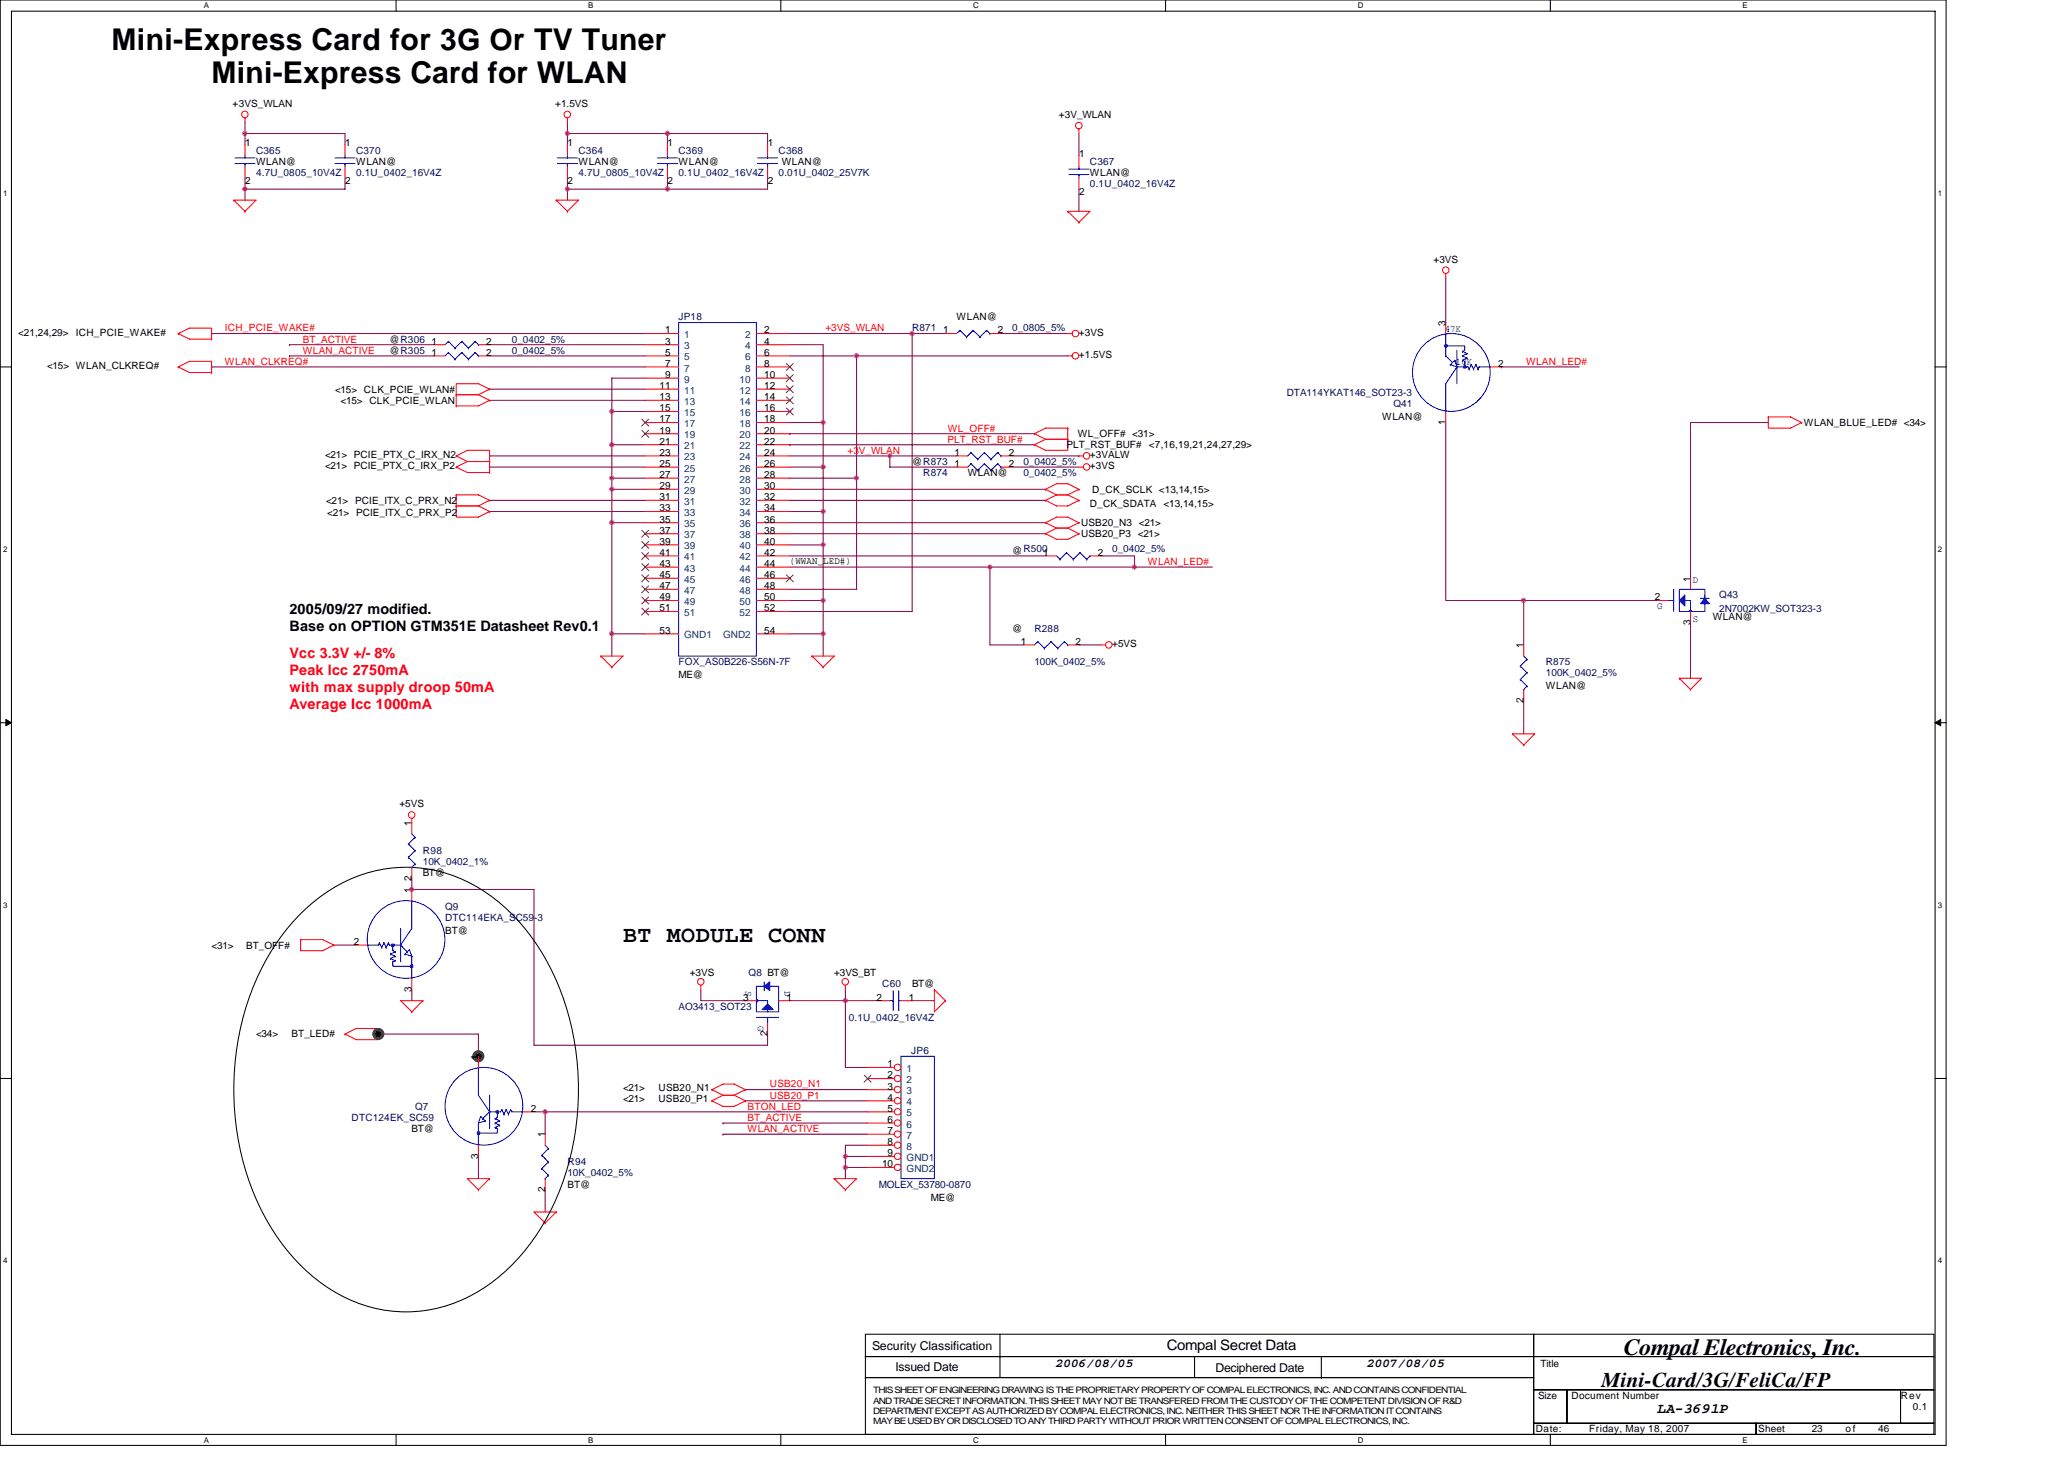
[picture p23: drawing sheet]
<svg xmlns="http://www.w3.org/2000/svg" width="297mm" height="210mm" viewBox="0 0 297 210" stroke-linecap="round" stroke-linejoin="round" font-family="sans-serif">
<defs><g id="words">
<g font-size="4.3">
<text x="16" y="7.2">Mini-Express Card for 3G Or TV Tuner</text>
<text x="30.5" y="12">Mini-Express Card for WLAN</text>
</g>
<g font-size="3.3">
<text x="89.7" y="135.6">BT MODULE CONN</text>
<text x="233.7" y="195.1">Compal Electronics, Inc.</text>
</g>
<text font-size="3" x="230.5" y="199.6">Mini-Card/3G/FeliCa/FP</text>
<g font-size="2.1">
<text x="41.7" y="88.3">2005/09/27 modified.</text>
<text x="41.7" y="90.8">Base on OPTION GTM351E Datasheet Rev0.1</text>
<text x="167.9" y="194.4">Compal Secret Data</text>
<text x="238.5" y="203.4">LA-3691P</text>
</g>
<g font-size="2.1" fill="#f00">
<text x="41.7" y="94.7">Vcc 3.3V +/- 8%</text>
<text x="41.7" y="97.2">Peak Icc 2750mA</text>
<text x="41.7" y="99.7">with max supply droop 50mA</text>
<text x="41.7" y="102.1">Average Icc 1000mA</text>
</g>
<g font-size="1.8">
<text x="125.5" y="194.2">Security Classification</text>
<text x="128.9" y="197.3">Issued Date</text>
<text x="151.9" y="196.7">2006/08/05</text>
<text x="174.9" y="197.4">Deciphered Date</text>
<text x="196.7" y="196.7">2007/08/05</text>
</g>
<g font-size="1.4">
<text x="33.5" y="15.4">+3VS_WLAN</text>
<text x="79.9" y="15.4">+1.5VS</text>
<text x="152.4" y="17">+3V_WLAN</text>
<text x="35.3" y="21">1</text>
<text x="36.8" y="23.7">WLAN@</text>
<text x="49.7" y="21">1</text>
<text x="51.3" y="23.7">WLAN@</text>
<text x="81.7" y="21">1</text>
<text x="83.3" y="23.7">WLAN@</text>
<text x="96.1" y="21">1</text>
<text x="97.7" y="23.7">WLAN@</text>
<text x="110.5" y="21">1</text>
<text x="112.5" y="23.7">WLAN@</text>
<text x="155.3" y="22.6">1</text>
<text x="35.3" y="26.4">2</text>
<text x="49.7" y="26.4">2</text>
<text x="81.7" y="26.4">2</text>
<text x="96.1" y="26.4">2</text>
<text x="110.5" y="26.4">2</text>
<text x="155.3" y="28">2</text>
<text x="156.9" y="25.3">WLAN@</text>
<text x="206.3" y="37.8">+3VS</text>
<text x="95.7" y="48">1</text>
<text x="110" y="48">2</text>
<text x="135.7" y="48">1</text>
<text x="137.7" y="46.1">WLAN@</text>
<text x="143.6" y="48">2</text>
<text x="208" y="46.9" transform="rotate(-90 208 46.9)">3</text>
<text x="2.6" y="48.3">&lt;21,24,29&gt;</text>
<text x="6.8" y="53.1">&lt;15&gt; WLAN_CLKREQ#</text>
<text x="10.9" y="48.3">ICH_PCIE_WAKE#</text>
<text x="56" y="50.9">@R305</text>
<text x="56" y="49.3">@R306</text>
<text x="62.1" y="51.2">1</text>
<text x="62.1" y="49.6">1</text>
<text x="70" y="51.2">2</text>
<text x="70" y="49.6">2</text>
<text x="95.7" y="49.6">3</text>
<text x="95.7" y="51.2">5</text>
<text x="95.7" y="52.8">7</text>
<text x="110" y="49.6">4</text>
<text x="110" y="51.2">6</text>
<text x="110" y="52.8">8</text>
<text x="155.3" y="48.3">+3VS</text>
<text x="155.3" y="51.5">+1.5VS</text>
<text x="215.6" y="52.8">2</text>
<text x="48.2" y="56.5">&lt;15&gt; CLK_PCIE_WLAN#</text>
<text x="49" y="58.1">&lt;15&gt; CLK_PCIE_WLAN</text>
<text x="94.9" y="56">11</text>
<text x="94.9" y="57.6">13</text>
<text x="94.9" y="59.2">15</text>
<text x="95.7" y="54.4">9</text>
<text x="110" y="54.4">10</text>
<text x="110" y="56">12</text>
<text x="110" y="57.6">14</text>
<text x="110" y="59.2">16</text>
<text x="46.8" y="66">&lt;21&gt; PCIE_PTX_C_IRX_N2</text>
<text x="94.9" y="60.8">17</text>
<text x="94.9" y="62.4">19</text>
<text x="94.9" y="64">21</text>
<text x="94.9" y="65.6">23</text>
<text x="110" y="60.8">18</text>
<text x="110" y="62.4">20</text>
<text x="110" y="64">22</text>
<text x="110" y="65.6">24</text>
<text x="137.3" y="65.6">1</text>
<text x="145.2" y="65.6">2</text>
<text x="153.5" y="64.5">PLT_RST_BUF#</text>
<text x="155.1" y="62.9">WL_OFF# &lt;31&gt;</text>
<text x="156.9" y="66">+3VALW</text>
<text x="165.4" y="64.5">&lt;7,16,19,21,24,27,29&gt;</text>
<text x="198.9" y="60.5">WLAN@</text>
<text x="208" y="61.2" transform="rotate(-90 208 61.2)">1</text>
<text x="259.6" y="61.3">WLAN_BLUE_LED# &lt;34&gt;</text>
<text x="46.8" y="67.5">&lt;21&gt; PCIE_PTX_C_IRX_P2</text>
<text x="94.9" y="67.2">25</text>
<text x="94.9" y="68.8">27</text>
<text x="94.9" y="70.4">29</text>
<text x="94.9" y="72">31</text>
<text x="110" y="67.2">26</text>
<text x="110" y="68.8">28</text>
<text x="110" y="70.4">30</text>
<text x="110" y="72">32</text>
<text x="131.3" y="66.9">@R873</text>
<text x="137.3" y="67.2">1</text>
<text x="139.3" y="68.5">WLAN@</text>
<text x="145.2" y="67.2">2</text>
<text x="156.9" y="67.5">+3VS</text>
<text x="157.2" y="70.9">D_CK_SCLK &lt;13,14,15&gt;</text>
<text x="46.9" y="72.5">&lt;21&gt; PCIE_ITX_C_PRX_N2</text>
<text x="47.1" y="74.3">&lt;21&gt; PCIE_ITX_C_PRX_P2</text>
<text x="94.9" y="73.6">33</text>
<text x="94.9" y="75.2">35</text>
<text x="94.9" y="76.8">37</text>
<text x="110" y="73.6">34</text>
<text x="110" y="75.2">36</text>
<text x="110" y="76.8">38</text>
<text x="155.6" y="77.3">USB20_P3 &lt;21&gt;</text>
<text x="155.6" y="75.7">USB20_N3 &lt;21&gt;</text>
<text x="156.9" y="73">D_CK_SDATA &lt;13,14,15&gt;</text>
<text x="94.9" y="78.4">39</text>
<text x="94.9" y="80">41</text>
<text x="94.9" y="81.6">43</text>
<text x="94.9" y="83.2">45</text>
<text x="110" y="78.4">40</text>
<text x="110" y="80">42</text>
<text x="110" y="81.6">44</text>
<text x="110" y="83.2">46</text>
<text x="113.7" y="81.2">(WWAN_LED#)</text>
<text x="145.7" y="79.7">@R500</text>
<text x="150.1" y="80">1</text>
<text x="158" y="80">2</text>
<text x="243.3" y="83.7" transform="rotate(-90 243.3 83.7)">1</text>
<text x="94.9" y="84.8">47</text>
<text x="94.9" y="86.4">49</text>
<text x="94.9" y="88">51</text>
<text x="110" y="84.8">48</text>
<text x="110" y="86.4">50</text>
<text x="110" y="88">52</text>
<text x="238.1" y="86.4">2</text>
<text x="243.3" y="89.9" transform="rotate(-90 243.3 89.9)">3</text>
<text x="246.5" y="89.3">WLAN@</text>
<text x="94.9" y="91.2">53</text>
<text x="110" y="91.2">54</text>
<text x="145.7" y="90.9">@</text>
<text x="146.9" y="92.8">1</text>
<text x="154.8" y="92.8">2</text>
<text x="160.1" y="93.2">+5VS</text>
<text x="219.3" y="93.3" transform="rotate(-90 219.3 93.3)">1</text>
<text x="97.7" y="97.6">ME@</text>
<text x="219.3" y="101.2" transform="rotate(-90 219.3 101.2)">2</text>
<text x="222.5" y="99.2">WLAN@</text>
<text x="57.5" y="116.2">+5VS</text>
<text x="59.2" y="118.9" transform="rotate(-90 59.2 118.9)">1</text>
<text x="59.2" y="128.5" transform="rotate(-90 59.2 128.5)">1</text>
<text x="59.2" y="126.7" transform="rotate(-90 59.2 126.7)">2</text>
<text x="60.8" y="126.1">BT@</text>
<text x="30.5" y="136.5">&lt;31&gt;</text>
<text x="35.4" y="136.5">BT_OFF#</text>
<text x="50.9" y="136">2</text>
<text x="64" y="134.4">BT@</text>
<text x="59.2" y="142.7" transform="rotate(-90 59.2 142.7)">3</text>
<text x="99.3" y="140.5">+3VS</text>
<text x="106.9" y="144">3</text>
<text x="113.2" y="144">1</text>
<text x="120.1" y="140.5">+3VS_BT</text>
<text x="126.1" y="144">2</text>
<text x="130.8" y="144">1</text>
<text x="131.3" y="142.1">BT@</text>
<text x="36.8" y="149.3">&lt;34&gt;</text>
<text x="42" y="149.3">BT_LED#</text>
<text x="110.4" y="149.2" transform="rotate(-90 110.4 149.2)">2</text>
<text x="68.8" y="152.5" transform="rotate(-90 68.8 152.5)">1</text>
<text x="127.7" y="153.6">1</text>
<text x="127.7" y="155.2">2</text>
<text x="76.4" y="160">2</text>
<text x="89.7" y="157">&lt;21&gt;</text>
<text x="89.7" y="158.6">&lt;21&gt;</text>
<text x="94.8" y="157">USB20_N1</text>
<text x="94.8" y="158.6">USB20_P1</text>
<text x="127.7" y="156.8">3</text>
<text x="127.7" y="158.4">4</text>
<text x="127.7" y="160">5</text>
<text x="127.7" y="161.6">6</text>
<text x="59.2" y="162.9">BT@</text>
<text x="68.8" y="166.8" transform="rotate(-90 68.8 166.8)">3</text>
<text x="78.4" y="163.7" transform="rotate(-90 78.4 163.7)">1</text>
<text x="126.9" y="168">10</text>
<text x="127.7" y="163.2">7</text>
<text x="127.7" y="164.8">8</text>
<text x="127.7" y="166.4">9</text>
<text x="78.4" y="171.6" transform="rotate(-90 78.4 171.6)">2</text>
<text x="81.7" y="170.9">BT@</text>
<text x="134" y="172.8">ME@</text>
<text x="221.7" y="196.7">Title</text>
<text x="221.4" y="201.3">Size</text>
<text x="226.2" y="201.3">Document Number</text>
<text x="273.6" y="201.3">Rev</text>
<text x="275.3" y="202.9">0.1</text>
<text x="221" y="206.1">Date:</text>
<text x="228.7" y="206.1">Friday, May 18, 2007</text>
<text x="253" y="206.1">Sheet</text>
<text x="260.7" y="206.1">23</text>
<text x="265.6" y="206.1">of</text>
<text x="270.3" y="206.1">46</text>
</g>
<g font-size="1.4" fill="#000080">
<text x="36.8" y="22.1">C365</text>
<text x="51.3" y="22.1">C370</text>
<text x="83.3" y="22.1">C364</text>
<text x="97.7" y="22.1">C369</text>
<text x="112.1" y="22.1">C368</text>
<text x="156.9" y="23.7">C367</text>
<text x="36.8" y="25.3">4.7U_0805_10V4Z</text>
<text x="51.3" y="25.3">0.1U_0402_16V4Z</text>
<text x="83.3" y="25.3">4.7U_0805_10V4Z</text>
<text x="97.7" y="25.3">0.1U_0402_16V4Z</text>
<text x="112.1" y="25.3">0.01U_0402_25V7K</text>
<text x="156.9" y="26.9">0.1U_0402_16V4Z</text>
<text x="97.7" y="46.1">JP18</text>
<text x="131.3" y="47.7">R871</text>
<text x="145.7" y="47.7">0_0805_5%</text>
<text x="73.7" y="50.9">0_0402_5%</text>
<text x="73.7" y="49.3">0_0402_5%</text>
<text x="185.2" y="57">DTA114YKAT146_SOT23-3</text>
<text x="200.6" y="58.6">Q41</text>
<text x="132.9" y="68.5">R874</text>
<text x="147.3" y="68.5">0_0402_5%</text>
<text x="147.3" y="66.9">0_0402_5%</text>
<text x="160.1" y="79.4">0_0402_5%</text>
<text x="247.4" y="86.1">Q43</text>
<text x="247.4" y="88">2N7002KW_SOT323-3</text>
<text x="97.7" y="95.7">FOX_AS0B226-S56N-7F</text>
<text x="148.9" y="90.9">R288</text>
<text x="148.9" y="95.7">100K_0402_5%</text>
<text x="222.5" y="95.7">R875</text>
<text x="222.5" y="97.3">100K_0402_5%</text>
<text x="60.9" y="124.5">10K_0402_1%</text>
<text x="60.9" y="122.9">R98</text>
<text x="64" y="130.9">Q9</text>
<text x="64" y="132.5">DTC114EKA_SC59-3</text>
<text x="107.7" y="140.5">Q8 BT@</text>
<text x="127" y="142.1">C60</text>
<text x="97.7" y="145.3">AO3413_SOT23</text>
<text x="122.1" y="146.9">0.1U_0402_16V4Z</text>
<text x="131.1" y="151.7">JP6</text>
<text x="50.6" y="161.3">DTC124EK_SC59</text>
<text x="59.7" y="159.7">Q7</text>
<text x="81.7" y="167.7">R94</text>
<text x="81.7" y="169.3">10K_0402_5%</text>
<text x="126.5" y="170.9">MOLEX_53780-0870</text>
</g>
<g font-size="1.4" fill="#f00">
<text x="32.4" y="47.7">ICH_PCIE_WAKE#</text>
<text x="118.8" y="47.7">+3VS_WLAN</text>
<text x="32.4" y="52.5">WLAN_CLKREQ#</text>
<text x="43.6" y="49.3">BT_ACTIVE</text>
<text x="43.6" y="50.9">WLAN_ACTIVE</text>
<text x="219.6" y="52.5">WLAN_LED#</text>
<text x="122" y="65.3">+3V_WLAN</text>
<text x="136.4" y="63.7">PLT_RST_BUF#</text>
<text x="136.4" y="62.1">WL_OFF#</text>
<text x="165.2" y="81.3">WLAN_LED#</text>
<text x="107.6" y="161.3">BT_ACTIVE</text>
<text x="107.6" y="159.7">BTON_LED</text>
<text x="110.8" y="156.5">USB20_N1</text>
<text x="110.8" y="158.1">USB20_P1</text>
<text x="107.6" y="162.9">WLAN_ACTIVE</text>
</g>
<g font-size="1.4" fill="#00f">
<text x="207.9" y="47.7">47K</text>
<text x="209.5" y="52.5">10K</text>
<text x="243.6" y="83.9">D</text>
<text x="238.5" y="87.7">G</text>
<text x="243.6" y="89.5">S</text>
<text x="107.3" y="142.6" transform="rotate(90 107.3 142.6)">S</text>
<text x="112.9" y="142.6" transform="rotate(90 112.9 142.6)">D</text>
<text x="109.1" y="147.7" transform="rotate(90 109.1 147.7)">G</text>
</g>
<g font-size="1.4" fill="#004080">
<text x="98.5" y="48.7">1</text>
<text x="98.5" y="50.3">3</text>
<text x="98.5" y="51.9">5</text>
<text x="98.5" y="53.5">7</text>
<text x="107.2" y="48.7">2</text>
<text x="107.2" y="50.3">4</text>
<text x="107.2" y="51.9">6</text>
<text x="107.2" y="53.5">8</text>
<text x="98.5" y="55.1">9</text>
<text x="98.5" y="56.7">11</text>
<text x="98.5" y="58.3">13</text>
<text x="98.5" y="59.9">15</text>
<text x="106.4" y="55.1">10</text>
<text x="106.4" y="56.7">12</text>
<text x="106.4" y="58.3">14</text>
<text x="106.4" y="59.9">16</text>
<text x="98.5" y="61.5">17</text>
<text x="98.5" y="63.1">19</text>
<text x="98.5" y="64.7">21</text>
<text x="106.4" y="61.5">18</text>
<text x="106.4" y="63.1">20</text>
<text x="106.4" y="64.7">22</text>
<text x="98.5" y="66.3">23</text>
<text x="98.5" y="67.9">25</text>
<text x="98.5" y="69.5">27</text>
<text x="98.5" y="71.1">29</text>
<text x="106.4" y="66.3">24</text>
<text x="106.4" y="67.9">26</text>
<text x="106.4" y="69.5">28</text>
<text x="106.4" y="71.1">30</text>
<text x="98.5" y="72.7">31</text>
<text x="98.5" y="74.3">33</text>
<text x="98.5" y="75.9">35</text>
<text x="98.5" y="77.5">37</text>
<text x="106.4" y="72.7">32</text>
<text x="106.4" y="74.3">34</text>
<text x="106.4" y="75.9">36</text>
<text x="106.4" y="77.5">38</text>
<text x="98.5" y="79.1">39</text>
<text x="98.5" y="80.7">41</text>
<text x="98.5" y="82.3">43</text>
<text x="98.5" y="83.9">45</text>
<text x="106.4" y="79.1">40</text>
<text x="106.4" y="80.7">42</text>
<text x="106.4" y="82.3">44</text>
<text x="106.4" y="83.9">46</text>
<text x="98.5" y="85.5">47</text>
<text x="98.5" y="87.1">49</text>
<text x="98.5" y="88.7">51</text>
<text x="106.4" y="85.5">48</text>
<text x="106.4" y="87.1">50</text>
<text x="106.4" y="88.7">52</text>
<text x="98.5" y="91.9">GND1</text>
<text x="104.1" y="91.9">GND2</text>
<text x="130.5" y="154.3">1</text>
<text x="130.5" y="155.9">2</text>
<text x="130.5" y="157.5">3</text>
<text x="130.5" y="159.1">4</text>
<text x="130.5" y="160.7">5</text>
<text x="130.5" y="162.3">6</text>
<text x="130.5" y="163.9">7</text>
<text x="130.5" y="165.5">8</text>
<text x="130.5" y="167.1">GND1</text>
<text x="130.5" y="168.7">GND2</text>
</g>
<g font-size="1.3">
<text x="125.7" y="200.5">THIS SHEET OF ENGINEERING DRAWING IS THE PROPRIETARY PROPERTY OF COMPAL ELECTRONICS, INC. AND CONTAINS CONFIDENTIAL</text>
<text x="125.7" y="202">AND TRADE SECRET INFORMATION. THIS SHEET MAY NOT BE TRANSFERED FROM THE CUSTODY OF THE COMPETENT DIVISION OF R&amp;D</text>
<text x="125.7" y="203.5">DEPARTMENT EXCEPT AS AUTHORIZED BY COMPAL ELECTRONICS, INC. NEITHER THIS SHEET NOR THE INFORMATION IT CONTAINS</text>
<text x="125.7" y="204.9">MAY BE USED BY OR DISCLOSED TO ANY THIRD PARTY WITHOUT PRIOR WRITTEN CONSENT OF COMPAL ELECTRONICS, INC.</text>
</g>
<g font-size="1.1">
<text x="29.3" y="1.2">A</text>
<text x="84.7" y="1.2">B</text>
<text x="140" y="1.2">C</text>
<text x="195.4" y="1.2">D</text>
<text x="250.8" y="1.2">E</text>
<text x=".4" y="28.2">1</text>
<text x="278.9" y="28.2">1</text>
<text x=".4" y="79.4">2</text>
<text x="278.9" y="79.4">2</text>
<text x=".4" y="130.6">3</text>
<text x="278.9" y="130.6">3</text>
<text x=".4" y="181.8">4</text>
<text x="278.9" y="181.8">4</text>
<text x="29.3" y="207.6">A</text>
<text x="84.7" y="207.6">B</text>
<text x="140" y="207.6">C</text>
<text x="195.4" y="207.6">D</text>
<text x="250.8" y="207.6">E</text>
</g>
</g></defs>
<path d="M0 0h280.1v208h-280.1zM1.6 1.6h276.9v204.8h-276.9z" fill="none" stroke="#000" stroke-width=".15"/>
<g fill="#fff">
<path d="M29.3 .2h.8v1.2h-.8z"/>
<path d="M29.3 206.6h.8v1.3h-.8z"/>
</g>
<path d="M57 0v1.6M57 206.4v1.6" fill="none" stroke="#000" stroke-width=".15"/>
<g fill="#fff">
<path d="M84.7 .2h.7v1.2h-.7z"/>
<path d="M84.7 206.6h.7v1.3h-.7z"/>
</g>
<path d="M112.4 0v1.6M112.4 206.4v1.6" fill="none" stroke="#000" stroke-width=".15"/>
<g fill="#fff">
<path d="M140 .2h.8v1.2h-.8z"/>
<path d="M140 206.6h.8v1.3h-.8z"/>
</g>
<path d="M167.7 0v1.6M167.7 206.4v1.6" fill="none" stroke="#000" stroke-width=".15"/>
<g fill="#fff">
<path d="M195.4 .2h.8v1.2h-.8z"/>
<path d="M195.4 206.6h.8v1.3h-.8z"/>
</g>
<path d="M223.1 0v1.6M223.1 206.4v1.6" fill="none" stroke="#000" stroke-width=".15"/>
<g fill="#fff">
<path d="M250.8 .2h.7v1.2h-.7z"/>
<path d="M250.8 206.6h.7v1.3h-.7z"/>
<path d="M.4 27.2h.7v1.3h-.7z"/>
<path d="M278.9 27.2h.6v1.3h-.6z"/>
<path d="M.4 78.4h.7v1.3h-.7z"/>
<path d="M278.9 78.4h.6v1.3h-.6z"/>
</g>
<path d="M0 52.8h1.6M278.5 52.8h1.6" fill="none" stroke="#000" stroke-width=".15"/>
<g fill="#fff">
<path d="M.4 129.6h.7v1.3h-.7z"/>
<path d="M278.9 129.6h.6v1.3h-.6z"/>
</g>
<path d="M0 104h1.6M278.5 104h1.6" fill="none" stroke="#000" stroke-width=".15"/>
<path d="M.8 103.5l.8 .5-.8 .5zM278.5 104l.8-.5v1z" fill="#000" stroke="#000" stroke-width=".14"/>
<g fill="#fff">
<path d="M.4 180.8h.7v1.3h-.7z"/>
<path d="M278.9 180.8h.6v1.3h-.6z"/>
</g>
<g fill="none" stroke="#000" stroke-width=".15">
<path d="M43.5 131.3a20.9 20.9 0 0 1 18.6-6.1 24 24 0 0 1 15.1 10.6 39.2 39.2 0 0 1 4.4 32.4 31.1 31.1 0 0 1-11.1 16.6 20.2 20.2 0 0 1-25.6-1.1 33 33 0 0 1-10.7-19.9 39.1 39.1 0 0 1 5.5-28l2.5-3.1zM0 155.2h1.6M278.5 155.2h1.6M124.5 192h96.2v3.2h-96.2zM124.5 195.2h96.2v3.1h-96.2zM124.5 198.3h96.2v8.1h-96.2zM143.9 195.2h.1M143.9 195.2v3.1M143.9 192v3.2M171.9 195.2v3.1M190.2 198.3h.1M190.2 195.2v3.1"/>
<path d="M220.7 192h57.6v3.2h-57.6zM220.7 195.2h57.6v4.8h-57.6zM220.7 200h4.8v4.8h-4.8zM220.7 204.8h32v1.6h-32zM225.5 200h48v4.8h-48zM252.7 204.8h25.6v1.6h-25.6zM273.5 200h4.8v4.8h-4.8z"/>
</g>
<g fill="none" stroke="#800040" stroke-width=".15">
<path d="M35.3 17.6v1.6M35.3 19.2h14.4v1.6M35.3 19.2v1.6M81.7 19.2h14.4M81.7 19.2v1.6M81.7 17.6v1.6M96.1 19.2h14.4v1.6M96.1 19.2v1.6M155.3 19.2v3.2M35.3 25.6v1.6M35.3 27.2v1.6M49.7 25.6v1.6h-14.4"/>
<path d="M81.7 25.6v1.6M81.7 27.2v1.6M81.7 27.2h14.4M96.1 25.6v1.6M110.5 25.6v1.6h-14.4M155.3 27.2v3.2M30.5 52.8h.1M30.5 48h.1M30.5 52.8h62.4M30.5 48h62.4M41.7 49.6h.1M41.7 51.2h.1"/>
<path d="M41.7 49.6h20.8M41.7 51.2h20.8M70.5 51.2h22.4M70.5 57.6h22.4M70.5 56h22.4M70.5 49.6h22.4M88.1 59.2v4.8M88.1 59.2h4.8M92.9 54.4h-4.8v4.8M113.7 49.6h4.8v11.2M113.7 51.2h9.6M113.7 48h17.6"/>
<path d="M123.3 51.2h30.4M123.3 51.2v17.6M131.3 48v40h-17.6M131.3 48h.1M131.3 48h4.8M144.1 48h9.6M208.1 40v6.4M216.1 52.8h.1M216.1 52.8h11.2M70.5 67.2h22.4M70.5 72h22.4M70.5 65.6h22.4"/>
<path d="M70.5 73.6h22.4M88.1 64v4.8M88.1 70.4v4.8M88.1 75.2h4.8M88.1 64h4.8M88.1 75.2v16M88.1 68.8h4.8M88.1 68.8v1.6M88.1 70.4h4.8M113.7 62.4h.1M113.7 68.8h9.6M113.7 75.2h36.8"/>
<path d="M113.7 70.4h36.8M113.7 67.2h4.8M113.7 60.8h4.8M113.7 72h36.8M113.7 64h.1M113.7 76.8h36.8M113.7 78.4h4.8M113.7 73.6h4.8M113.7 62.4h35.2M113.7 64h35.2M113.7 65.6h14.4M118.5 73.6v4.8"/>
<path d="M118.5 60.8v6.4M118.5 78.4v8M118.5 67.2v6.4M123.3 68.8v16h-9.6M128.1 65.6h.1M128.1 65.6v1.6h9.6M128.1 65.6h9.6M145.7 67.2h9.6M145.7 65.6h9.6M155.3 65.6h.1M208.1 60.8v25.6h11.2M254.5 60.8h-11.2v22.4"/>
<path d="M88.1 91.2h4.8M88.1 91.2v3.2M113.7 86.4h4.8M113.7 91.2h4.8M113.7 81.6h28.8M113.7 80h36.8M118.5 91.2v3.2M118.5 86.4v4.8M142.5 81.6v11.2h4.8M142.5 81.6h20.8M155.3 92.8h3.2M158.5 80h4.8v1.6"/>
<path d="M163.3 81.6h.1M163.3 81.6h11.2M238.5 86.4h-19.2v6.4M243.3 89.6v8M219.3 100.8v4.8M48 136h3.3M59.3 126.4v1.6h17.6v22.4h33.6v-1.6M54.5 148.8h14.4v3.2M59.3 142.4v1.6M100.9 142.4v1.6h6.4M107.3 156.8h.1M107.3 158.4h.1"/>
<path d="M107.3 156.8h17.6M107.3 158.4h17.6M113.7 144h8M121.7 144h4.8M121.7 144v9.6h3.2M121.7 142.4v1.6M131.3 144h3.2M68.9 166.4v3.2M76.9 160h1.6M78.5 171.2v3.2M78.5 160v3.2M78.5 160h.1"/>
<path d="M78.5 160h46.4M104.1 163.2h.1M104.1 161.6h.1M104.1 163.2h20.8M104.1 161.6h20.8M121.7 168v1.6M121.7 166.4v1.6M121.7 166.4h3.2M121.7 168h3.2M124.9 164.8h-3.2v1.6"/>
</g>
<g fill="none" stroke="#f00" stroke-width=".15">
<path d="M35.3 17v.6M81.7 17v.6M155.3 18.6v.6M33.7 28.8h3.1l-1.5 1.6M33.7 28.8h.1M33.7 28.8l1.6 1.6M35.3 30.4h.1M35.3 20.8v1.6M35.3 24v1.6M80 28.8h3.3l-1.6 1.6M80 28.8h.1M80 28.8l1.7 1.6"/>
<path d="M81.7 30.4h.1M153.7 30.4h3.2l-1.6 1.6M153.7 30.4h.1M153.7 30.4l1.6 1.6M155.3 32h.1M208.1 39.4v.6M25.7 48l1.6 .8h3.2M25.7 48h.1M25.7 48l1.6-.8h3.2v1.6M25.7 52.8l1.6 .8h3.2M25.7 52.8h.1M25.7 52.8l1.6-.8h3.2v1.6"/>
<path d="M30.5 48.8h.1M30.5 53.6h.1M62.5 51.2h1.5M65.7 58.4h.1M65.7 56.8h3.2M65.7 56.8h.1M68.9 56.8h-3.2v1.6M68.9 56.8l1.6 .8M68.9 51.2h1.6M70.5 57.6l-1.6 .8h-3.2M70.5 57.6h.1M70.5 56h.1"/>
<path d="M70.5 56l-1.6-.8h-3.2v1.6M70.5 56l-1.6 .8M153.7 48h.6M153.7 51.2h.6M65.7 67.2l1.6 .8h3.2M65.7 67.2h.1M65.7 65.6h.1M65.7 65.6l1.6-.8h3.2v1.6M65.7 71.2h3.2l1.6 .8M65.7 71.2v1.6h3.2M65.7 71.2h.1M65.7 72.8h3.2"/>
<path d="M65.7 72.8v1.6h3.2l1.6-.8M65.7 72.8h.1M65.7 65.6l1.6 .8M67.3 66.4h3.2v1.6M67.3 66.4h3.2M67.3 66.4l-1.6 .8M68.9 72.8l1.6 .8M70.5 68h.1M70.5 66.4h.1M70.5 72h.1M70.5 73.6h.1M70.5 72l-1.6 .8"/>
<path d="M137.7 67.2h1.6M144.1 67.2h1.6M148.9 64h.1M148.9 62.4h.1M148.9 62.4l1.6 .8M150.5 70.4l1.6-.8h1.6l1.6 .8M150.5 70.4h.1M150.5 63.2h3.2M150.5 72l1.6 .8h1.6l1.6-.8M150.5 72h.1M150.5 76.8h.1M150.5 76.8l1.6 .8h1.6l1.6-.8"/>
<path d="M150.5 75.2l1.6-.8h1.6l1.6 .8M150.5 75.2h.1M150.5 70.4l1.6 .8M150.5 63.2l-1.6 .8M150.5 75.2l1.6 .8M152.1 71.2h1.6M152.1 76h1.6M152.1 71.2l-1.6 .8M152.1 76l-1.6 .8M153.7 63.2v1.6h-3.2l-1.6-.8M153.7 63.2h.1M153.7 61.6h-3.2l-1.6 .8"/>
<path d="M153.7 61.6v1.6h-3.2M153.7 61.6h.1M153.7 71.2l1.6 .8M153.7 76l1.6 .8M155.3 70.4h.1M155.3 72h.1M155.3 76.8h.1M155.3 75.2h.1M155.3 67.2h.6M155.3 65.6h.6M155.3 70.4l-1.6 .8M155.3 75.2l-1.6 .8"/>
<path d="M254.5 60h3.2l1.6 .8M254.5 60v1.6h3.2l1.6-.8M254.5 60h.1M259.3 60.8h.1M86.5 94.4h3.2l-1.6 1.6M86.5 94.4h.1M86.5 94.4l1.6 1.6M88.1 96h.1M116.9 94.4h3.2l-1.6 1.6M116.9 94.4h.1M116.9 94.4l1.6 1.6M118.5 96h.1"/>
<path d="M158.5 92.8h.6M241.7 97.6h3.2l-1.6 1.6M241.7 97.6h.1M241.7 97.6l1.6 1.6M243.3 99.2h.1M59.3 117.8v2.2M217.7 105.6h3.2l-1.6 1.6M217.7 105.6h.1M217.7 105.6l1.6 1.6M219.3 107.2h.1M43.3 135.2h3.2l1.5 .8M43.3 135.2v1.6h3.2l1.5-.8"/>
<path d="M43.3 135.2h.1M48 136h.1M59.3 124.8v1.6M49.7 148.8l1.6-.8h3.2v1.6h-3.2zM49.7 148.8h.1M59.3 145.6h.1M60.9 144h-3.2l1.6 1.6M60.9 144h.1M60.9 144l-1.6 1.6M100.9 141.8v.6M102.5 156.8l1.6-.8h1.6l1.6 .8M102.5 156.8h.1"/>
<path d="M102.5 158.4l1.6 .8h1.6l1.6-.8M102.5 158.4h.1M102.5 156.8l1.6 .8M104.1 157.6h1.6M104.1 157.6l-1.6 .8M105.7 157.6l1.6 .8M107.3 156.8h.1M107.3 158.4h.1M107.3 156.8l-1.6 .8M107.3 144h1.6M110.5 147.2v1.6M112.1 144h1.6"/>
<path d="M121.7 141.8v.6M134.5 142.4v3.2l1.6-1.6M134.5 142.4h.1M134.5 142.4l1.6 1.6M136.1 144h.1M68.9 171.2h.1M70.5 169.6h-3.2l1.6 1.6M70.5 169.6h.1M70.5 169.6l-1.6 1.6M78.5 176h.1M80 174.4h-3.1l1.6 1.6M80 174.4h.1"/>
<path d="M80 174.4l-1.5 1.6M120.1 169.6h3.2l-1.6 1.6M120.1 169.6h.1M120.1 169.6l1.6 1.6M121.7 171.2h.1"/>
<circle cx="35.2" cy="16.5" r=".47"/>
<circle cx="81.6" cy="16.5" r=".48"/>
<circle cx="155.3" cy="18.1" r=".47"/>
<circle cx="208.1" cy="38.9" r=".47"/>
<circle cx="154.8" cy="51.2" r=".47"/>
<circle cx="154.8" cy="48" r=".47"/>
<circle cx="156.4" cy="65.6" r=".47"/>
<circle cx="156.4" cy="67.2" r=".47"/>
<circle cx="159.6" cy="92.8" r=".47"/>
<circle cx="59.2" cy="117.3" r=".47"/>
<circle cx="100.8" cy="141.3" r=".47"/>
<circle cx="121.7" cy="141.3" r=".48"/>
</g>
<g fill="#008000" stroke="#008000" stroke-width=".15">
<circle cx="54.4" cy="148.8" r=".8"/>
<circle cx="68.8" cy="152" r=".79"/>
</g>
<g fill="#000" stroke="#008000" stroke-width=".15">
<circle cx="54.4" cy="148.8" r=".39"/>
<circle cx="68.8" cy="152" r=".41"/>
</g>
<g fill="none" stroke="#00f" stroke-width=".15">
<path d="M33.8 23.5h2.9M33.8 22.7h2.9M35.3 22.4v.3M35.3 23.5h.1M35.3 23.5v.5M64.5 50.7h.1M64.5 50.7l-.5 .5M64.5 50.7l1 1M65.5 51.7h.1M66.5 50.7h.1M66.5 50.7l-1 1M66.5 50.7l.9 1"/>
<path d="M67.4 51.7h.1M68.4 50.7h.1M68.4 50.7l-1 1M68.4 50.7l.5 .5M68.9 51.2h.1M139.7 66.7h.1M139.7 66.7l-.4 .5M139.7 66.7l1 1M140.7 67.7h.1M141.7 66.7h.1M141.7 66.7l-1 1M141.7 66.7l.9 1"/>
<path d="M142.6 67.7h.1M143.6 66.7h.1M143.6 66.7l-1 1M143.6 66.7l.5 .5M144.1 67.2h.1M58.8 121.5h.1M58.8 123.4h.1M58.8 121.5l.9 .9M58.8 123.4l.9 1M59.3 124.8h.1M59.3 120l.4 .5M59.7 120.5h.1"/>
<path d="M59.7 122.4h.1M59.7 124.4h.1M59.7 120.5l-.9 1M59.7 122.4l-.9 1M59.7 124.4l-.4 .4M108.9 146.4h3.2M108.9 144v-.1h.1v.3h-.1M108.9 144h.1M110 141.9h-1.1v2.1M110 141.3v1.3M110.5 146.4v.8M110.8 141.9h1.3v3.7h-3.2v-1.6h1.6v1.6"/>
<path d="M129.7 152h4.8v17.6h-4.8z"/>
</g>
<g fill="#00f" stroke="#00f" stroke-width=".15">
<path d="M110.5 144.5l.8 .8h-1.6z" fill-rule="evenodd"/>
<path d="M110 141.9l.8-.6v1.3z" fill-rule="evenodd"/>
</g>
<circle cx="129.2" cy="153.6" r=".46" fill="#fff" stroke="#f00" stroke-width=".15"/>
<path d="M124.9 153.6h3.8" fill="none" stroke="#f00" stroke-width=".15"/>
<circle cx="129.2" cy="155.2" r=".46" fill="#fff" stroke="#f00" stroke-width=".15"/>
<path d="M124.9 155.2h3.8" fill="none" stroke="#f00" stroke-width=".15"/>
<path d="M124.4 154.7l1 1M125.3 154.7l-.9 1" fill="none" stroke="#804000" stroke-width=".14"/>
<circle cx="129.2" cy="156.8" r=".46" fill="#fff" stroke="#f00" stroke-width=".15"/>
<path d="M124.9 156.8h3.8" fill="none" stroke="#f00" stroke-width=".15"/>
<circle cx="129.2" cy="158.4" r=".46" fill="#fff" stroke="#f00" stroke-width=".15"/>
<path d="M124.9 158.4h3.8" fill="none" stroke="#f00" stroke-width=".15"/>
<circle cx="129.2" cy="160" r=".46" fill="#fff" stroke="#f00" stroke-width=".15"/>
<path d="M124.9 160h3.8" fill="none" stroke="#f00" stroke-width=".15"/>
<circle cx="129.2" cy="161.6" r=".46" fill="#fff" stroke="#f00" stroke-width=".15"/>
<path d="M124.9 161.6h3.8" fill="none" stroke="#f00" stroke-width=".15"/>
<circle cx="129.2" cy="163.2" r=".46" fill="#fff" stroke="#f00" stroke-width=".15"/>
<path d="M124.9 163.2h3.8" fill="none" stroke="#f00" stroke-width=".15"/>
<circle cx="129.2" cy="164.8" r=".46" fill="#fff" stroke="#f00" stroke-width=".15"/>
<path d="M124.9 164.8h3.8" fill="none" stroke="#f00" stroke-width=".15"/>
<circle cx="129.2" cy="166.4" r=".46" fill="#fff" stroke="#f00" stroke-width=".15"/>
<path d="M124.9 166.4h3.8" fill="none" stroke="#f00" stroke-width=".15"/>
<circle cx="129.2" cy="168" r=".46" fill="#fff" stroke="#f00" stroke-width=".15"/>
<g fill="none" stroke="#f00" stroke-width=".15">
<path d="M49.7 20.8v1.6M49.7 24v1.6M81.7 20.8v1.6M81.7 24v1.6M96.1 20.8v1.6M96.1 24v1.6M110.5 20.8v1.6M110.5 24v1.6M155.3 22.4v1.6M155.3 25.6v1.6M62.5 49.6h1.5M68.9 49.6h1.6"/>
<path d="M92.9 48h4.8M92.9 49.6h4.8M92.9 51.2h4.8M92.9 52.8h4.8M92.9 54.4h4.8M92.9 56h4.8M92.9 57.6h4.8M92.9 59.2h4.8M108.9 48h4.8M108.9 49.6h4.8M108.9 51.2h4.8M108.9 52.8h4.8"/>
<path d="M108.9 54.4h4.8M108.9 56h4.8M108.9 57.6h4.8M108.9 59.2h4.8M136.1 48h1.6M142.5 48h1.6M208.1 46.4v1.6M208.1 59.2v1.6M214.5 52.8h1.6M92.9 60.8h4.8M92.9 62.4h4.8M92.9 64h4.8"/>
<path d="M92.9 65.6h4.8M92.9 67.2h4.8M92.9 68.8h4.8M92.9 70.4h4.8M92.9 72h4.8M92.9 73.6h4.8M92.9 75.2h4.8M92.9 76.8h4.8M92.9 78.4h4.8M108.9 60.8h4.8M108.9 62.4h4.8M108.9 64h4.8"/>
<path d="M108.9 65.6h4.8M108.9 67.2h4.8M108.9 68.8h4.8M108.9 70.4h4.8M108.9 72h4.8M108.9 73.6h4.8M108.9 75.2h4.8M108.9 76.8h4.8M108.9 78.4h4.8M137.7 65.6h1.6M144.1 65.6h1.6M92.9 86.4h4.8"/>
<path d="M92.9 80h4.8M92.9 81.6h4.8M92.9 83.2h4.8M92.9 84.8h4.8M92.9 88h4.8M92.9 91.2h4.8M108.9 86.4h4.8M108.9 80h4.8M108.9 81.6h4.8M108.9 83.2h4.8M108.9 84.8h4.8M108.9 88h4.8"/>
<path d="M108.9 91.2h4.8M147.3 92.8h1.6M150.5 80h1.6M153.7 92.8h1.6M156.9 80h1.6M219.3 92.8v1.6M219.3 99.2v1.6M238.5 86.4h1.6M243.3 83.2v1.6M243.3 88v1.6M51.3 136h1.5M59.3 128v1.6"/>
<path d="M59.3 140.8v1.6M68.9 152v1.6M126.5 144h1.6M129.7 144h1.6M68.9 164.8v1.6M75.3 160h1.6M78.5 163.2v1.6M78.5 169.6v1.6M124.9 168h3.8"/>
</g>
<g fill="#00f" stroke="#00f" stroke-width=".15">
<path d="M242.5 85.6v1.6l-.8-.8z" fill-rule="evenodd"/>
<path d="M245.4 86.1l.6 .8h-1.3z" fill-rule="evenodd"/>
</g>
<g fill="none" stroke="#00f" stroke-width=".15">
<path d="M48.2 23.5h2.9M48.2 22.7h2.9M49.7 22.4v.3M49.7 23.5h.1M49.7 23.5v.5M80.2 23.5h2.9M80.2 22.7h2.9M81.7 22.4v.3M81.7 23.5h.1M81.7 23.5v.5M94.6 23.5h2.9M94.6 22.7h2.9"/>
<path d="M96.1 22.4v.3M96.1 23.5h.1M96.1 23.5v.5M109 23.5h2.9M109 22.7h2.9M110.5 22.4v.3M110.5 23.5h.1M110.5 23.5v.5M153.8 25.1h2.9M153.8 24.3h2.9M155.3 24v.3M155.3 25.1h.1"/>
<path d="M155.3 25.1v.5M64.5 49.1h.1M64.5 49.1l-.5 .5M64.5 49.1l1 1M65.5 50.1h.1M66.5 49.1h.1M66.5 49.1l-1 1M66.5 49.1l.9 1M67.4 50.1h.1M68.4 49.1h.1M68.4 49.1l-1 1M68.4 49.1l.5 .5"/>
<path d="M68.9 49.6h.1M97.7 46.4h11.2v48h-11.2zM138.2 47.5h.1M138.2 47.5l-.5 .5M138.2 47.5l.9 1M139.1 48.5h.1M140.1 47.5h.1M140.1 47.5l-1 1M140.1 47.5l.9 1M141 48.5h.1M142 47.5h.1M142 47.5l-1 1"/>
<path d="M142 47.5l.5 .5M142.5 48h.1M207.9 49.6h.3v.3h-.3zM208.1 48v3.2M208.1 51.2h.1M208.1 49.8h2.7v.6l-.3 .2M208.1 51.2l.9 1M208.7 52.5h.1M208.7 52.5l1 .3M209.4 51.9h.1M209.4 51.9l-.7 .6M209.4 51.9l.3 .9"/>
<path d="M209.7 52.8l-1.6 2.4v4M209.7 52.8h.1M209.7 50.4v4.8M209.7 52.8h1.6l.1 .3M210.5 51.9l.3 .1v.8M210.5 51.9h.1M210.5 51.2h.1M210.5 50.6h.1M210.5 51.2l.6 .3M210.5 50.6l.6 .3M210.6 52.7h.3v.3h-.3zM211.1 51.5h.1"/>
<path d="M211.1 50.9h.1M211.1 51.5l-.6 .4M211.1 50.9l-.6 .3M211.4 53.1h.1M211.7 52.5h.1M211.7 52.5l-.3 .6M211.7 52.5l.4 .6M212.1 53.1h.1M212.4 52.5h.1M212.4 52.5l-.3 .6M212.4 52.5l.3 .6M212.7 53.1h.1"/>
<path d="M214.5 52.8h-1.6l-.2 .3M139.7 65.1h.1M139.7 65.1l-.4 .5M139.7 65.1l1 1M140.7 66.1h.1M141.7 65.1h.1M141.7 65.1l-1 1M141.7 65.1l.9 1M142.6 66.1h.1M143.6 65.1h.1M143.6 65.1l-1 1M143.6 65.1l.5 .5"/>
<path d="M144.1 65.6h.1M153.5 79.5h.1M153.5 79.5l-1 1M153.5 79.5l1 1M155.4 79.5h.1M155.4 79.5l-.9 1M155.4 79.5l1 1M149.3 92.4h.1M149.3 92.4l-.4 .4M149.3 92.4l1 .9M150.3 93.3h.1M151.3 92.4h.1"/>
<path d="M151.3 92.4l-1 .9M151.3 92.4l.9 .9M152.1 80l.4 .5M152.2 93.3h.1M152.5 80.5h.1M153.2 92.4h.1M153.2 92.4l-1 .9M153.2 92.4l.5 .4M153.7 92.8h.1M154.5 80.5h.1M156.4 80.5h.1M156.9 80h.1"/>
<path d="M156.9 80l-.5 .5M218.8 95.9h.1M218.8 97.8h.1M218.8 95.9l.9 .9M218.8 97.8l.9 .9M219.3 99.2h.1M219.3 94.4l.4 .5M219.7 94.9h.1M219.7 96.8h.1M219.7 98.7h.1M219.7 94.9l-.9 1M219.7 96.8l-.9 1"/>
<path d="M219.7 98.7l-.4 .5M240.1 86.4h.8M240.9 84.8v3.2M243.1 88v-.1h.3v.1h-.1M243.3 88h.1M244.7 86.1h1.3M245.4 86.1v-1.3h-3.7v3.2h1.6v-1.6h-.8M245.4 86.9v1.1h-2.1M54.6 135.7h.1M54.6 135.7l-.1 .3h-1.7M54.6 135.7l.3 .7M54.9 136.4h.1"/>
<path d="M55.3 135.7h.1M55.3 135.7l.3 .7M55.3 135.7l-.4 .7M55.6 136.4h.1M55.9 135.7l.1 .3h1.7M55.9 135.7h.1M55.9 135.7l-.3 .7M56.2 137.3h.1M56.2 137.9h.1M56.2 137.3l.7 .3M56.2 137.9l.7 .4M56.4 135.9h.3v.3h-.3z"/>
<path d="M56.5 136v.8l.4 .2M56.9 137h.1M56.9 137.6h.1M56.9 138.3h.1M56.9 138.3l-.4 .1v.7h2.8M56.9 137l-.7 .3M56.9 137.6l-.7 .3M57.7 136h.1M57.7 133.6v4.8M57.7 136l.9 1M58.3 137.3h.1M58.3 137.3l1 .3"/>
<path d="M58.6 137h.1M58.9 136.7h.1M58.9 136.7l.4 .9M58.9 136.7l-.6 .6M59.1 138.9h.3v.3h-.3zM59.3 129.6v4l-1.6 2.4M59.3 137.6v3.2M59.3 137.6h.1M68.9 153.6v4l1.6 2.4M70.5 157.6v4.8M71.4 159.9h.3v.3h-.3zM72.2 159.7l-.2 .3h-1.5"/>
<path d="M72.2 159.7h.1M72.2 159.7l.3 .7M72.9 159.7h.1M72.9 159.7l-.4 .7M72.9 159.7l.3 .7M73.5 159.7h.1M73.5 159.7l.2 .3h1.6M73.5 159.7l-.3 .7M128.1 144h.4M128.5 142.6v2.9M128.5 144h.1M129.3 144h.4"/>
<path d="M129.3 142.6v2.9M68.7 162.9h.3v.3h-.3zM68.9 161.6v3.2M68.9 161.6h.1M69.2 160.7h.1M69.2 160.7l-.3 .9M69.2 160.7l.6 .6M69.5 161h.1M69.8 161.3h.1M69.8 161.3l-.9 .3M70.5 160h.1M70.5 160l-1 1"/>
<path d="M71.3 161h.1M71.3 161.6h.1M71.3 162.3h.1M71.3 162.3l.3 .1v.7h-2.7M71.3 161l.6 .3M71.3 161.6l.6 .3M71.6 160v.8l-.3 .2M71.9 161.3h.1M71.9 161.9h.1M71.9 161.3l-.6 .3M71.9 161.9l-.6 .4M72.5 160.4h.1"/>
<path d="M73.2 160.4h.1M78 166.3h.1M78 168.2h.1M78 166.3l.9 .9M78 168.2l.9 .9M78.5 169.6h.1M78.5 164.8l.4 .5M78.9 165.3h.1M78.9 167.2h.1M78.9 169.1h.1M78.9 165.3l-.9 1M78.9 167.2l-.9 1"/>
<path d="M78.9 169.1l-.4 .5"/>
<circle cx="208.9" cy="53.6" r="5.6"/>
<circle cx="58.4" cy="135.2" r="5.6"/>
<circle cx="69.6" cy="159.2" r="5.6"/>
</g>
<g fill="none" stroke="#804000" stroke-width=".14">
<path d="M113.2 52.3l1 1M113.2 53.9l1 1M113.2 55.5l1 1M113.2 57.1l1 1M113.2 58.7l1 1M114.1 55.5l-.9 1M114.1 57.1l-.9 1M114.1 52.3l-.9 1M114.1 53.9l-.9 1M114.1 58.7l-.9 1M92.4 60.3l1 1M92.4 61.9l1 1"/>
<path d="M92.4 76.3l1 1M92.4 77.9l1 1M92.4 79.5l1 1M93.3 60.3l-1 1M93.3 61.9l-1 1M93.3 76.3l-1 1M93.3 77.9l-1 1M93.3 79.5l-1 1M92.4 81.1l1 1M92.4 82.7l1 1M92.4 84.3l1 1M92.4 85.9l1 1"/>
<path d="M92.4 87.5l1 1M93.3 81.1l-1 1M93.3 82.7l-1 1M93.3 84.3l-1 1M93.3 85.9l-1 1M93.3 87.5l-1 1M113.2 82.7l1 1M114.1 82.7l-.9 1"/>
</g>
<g fill="#f0f" stroke="#f0f" stroke-width=".15">
<circle cx="81.6" cy="19.2" r=".32"/>
<circle cx="59.2" cy="128" r=".32"/>
<circle cx="121.6" cy="144" r=".32"/>
<circle cx="78.4" cy="160" r=".32"/>
<circle cx="88" cy="64" r=".32"/>
<circle cx="118.5" cy="73.6" r=".31"/>
<circle cx="118.4" cy="91.2" r=".32"/>
<circle cx="35.2" cy="19.2" r=".32"/>
<circle cx="163.3" cy="81.6" r=".31"/>
<circle cx="88.1" cy="70.4" r=".31"/>
<circle cx="118.5" cy="60.8" r=".31"/>
<circle cx="121.6" cy="166.4" r=".31"/>
<circle cx="142.5" cy="81.6" r=".31"/>
<circle cx="121.6" cy="168" r=".32"/>
<circle cx="118.5" cy="78.4" r=".31"/>
<circle cx="88" cy="75.2" r=".32"/>
<circle cx="81.6" cy="27.2" r=".32"/>
<circle cx="118.4" cy="67.2" r=".32"/>
<circle cx="35.2" cy="27.2" r=".32"/>
<circle cx="96" cy="19.2" r=".32"/>
<circle cx="88.1" cy="68.8" r=".31"/>
<circle cx="88" cy="59.2" r=".32"/>
<circle cx="131.2" cy="48" r=".32"/>
<circle cx="96" cy="27.2" r=".32"/>
<circle cx="123.2" cy="51.2" r=".32"/>
<circle cx="123.3" cy="68.8" r=".31"/>
<circle cx="88" cy="91.2" r=".32"/>
<circle cx="118.5" cy="86.4" r=".31"/>
<circle cx="219.3" cy="86.4" r=".31"/>
<circle cx="128.1" cy="65.6" r=".31"/>
</g>
<use href="#words"/>
</svg>
